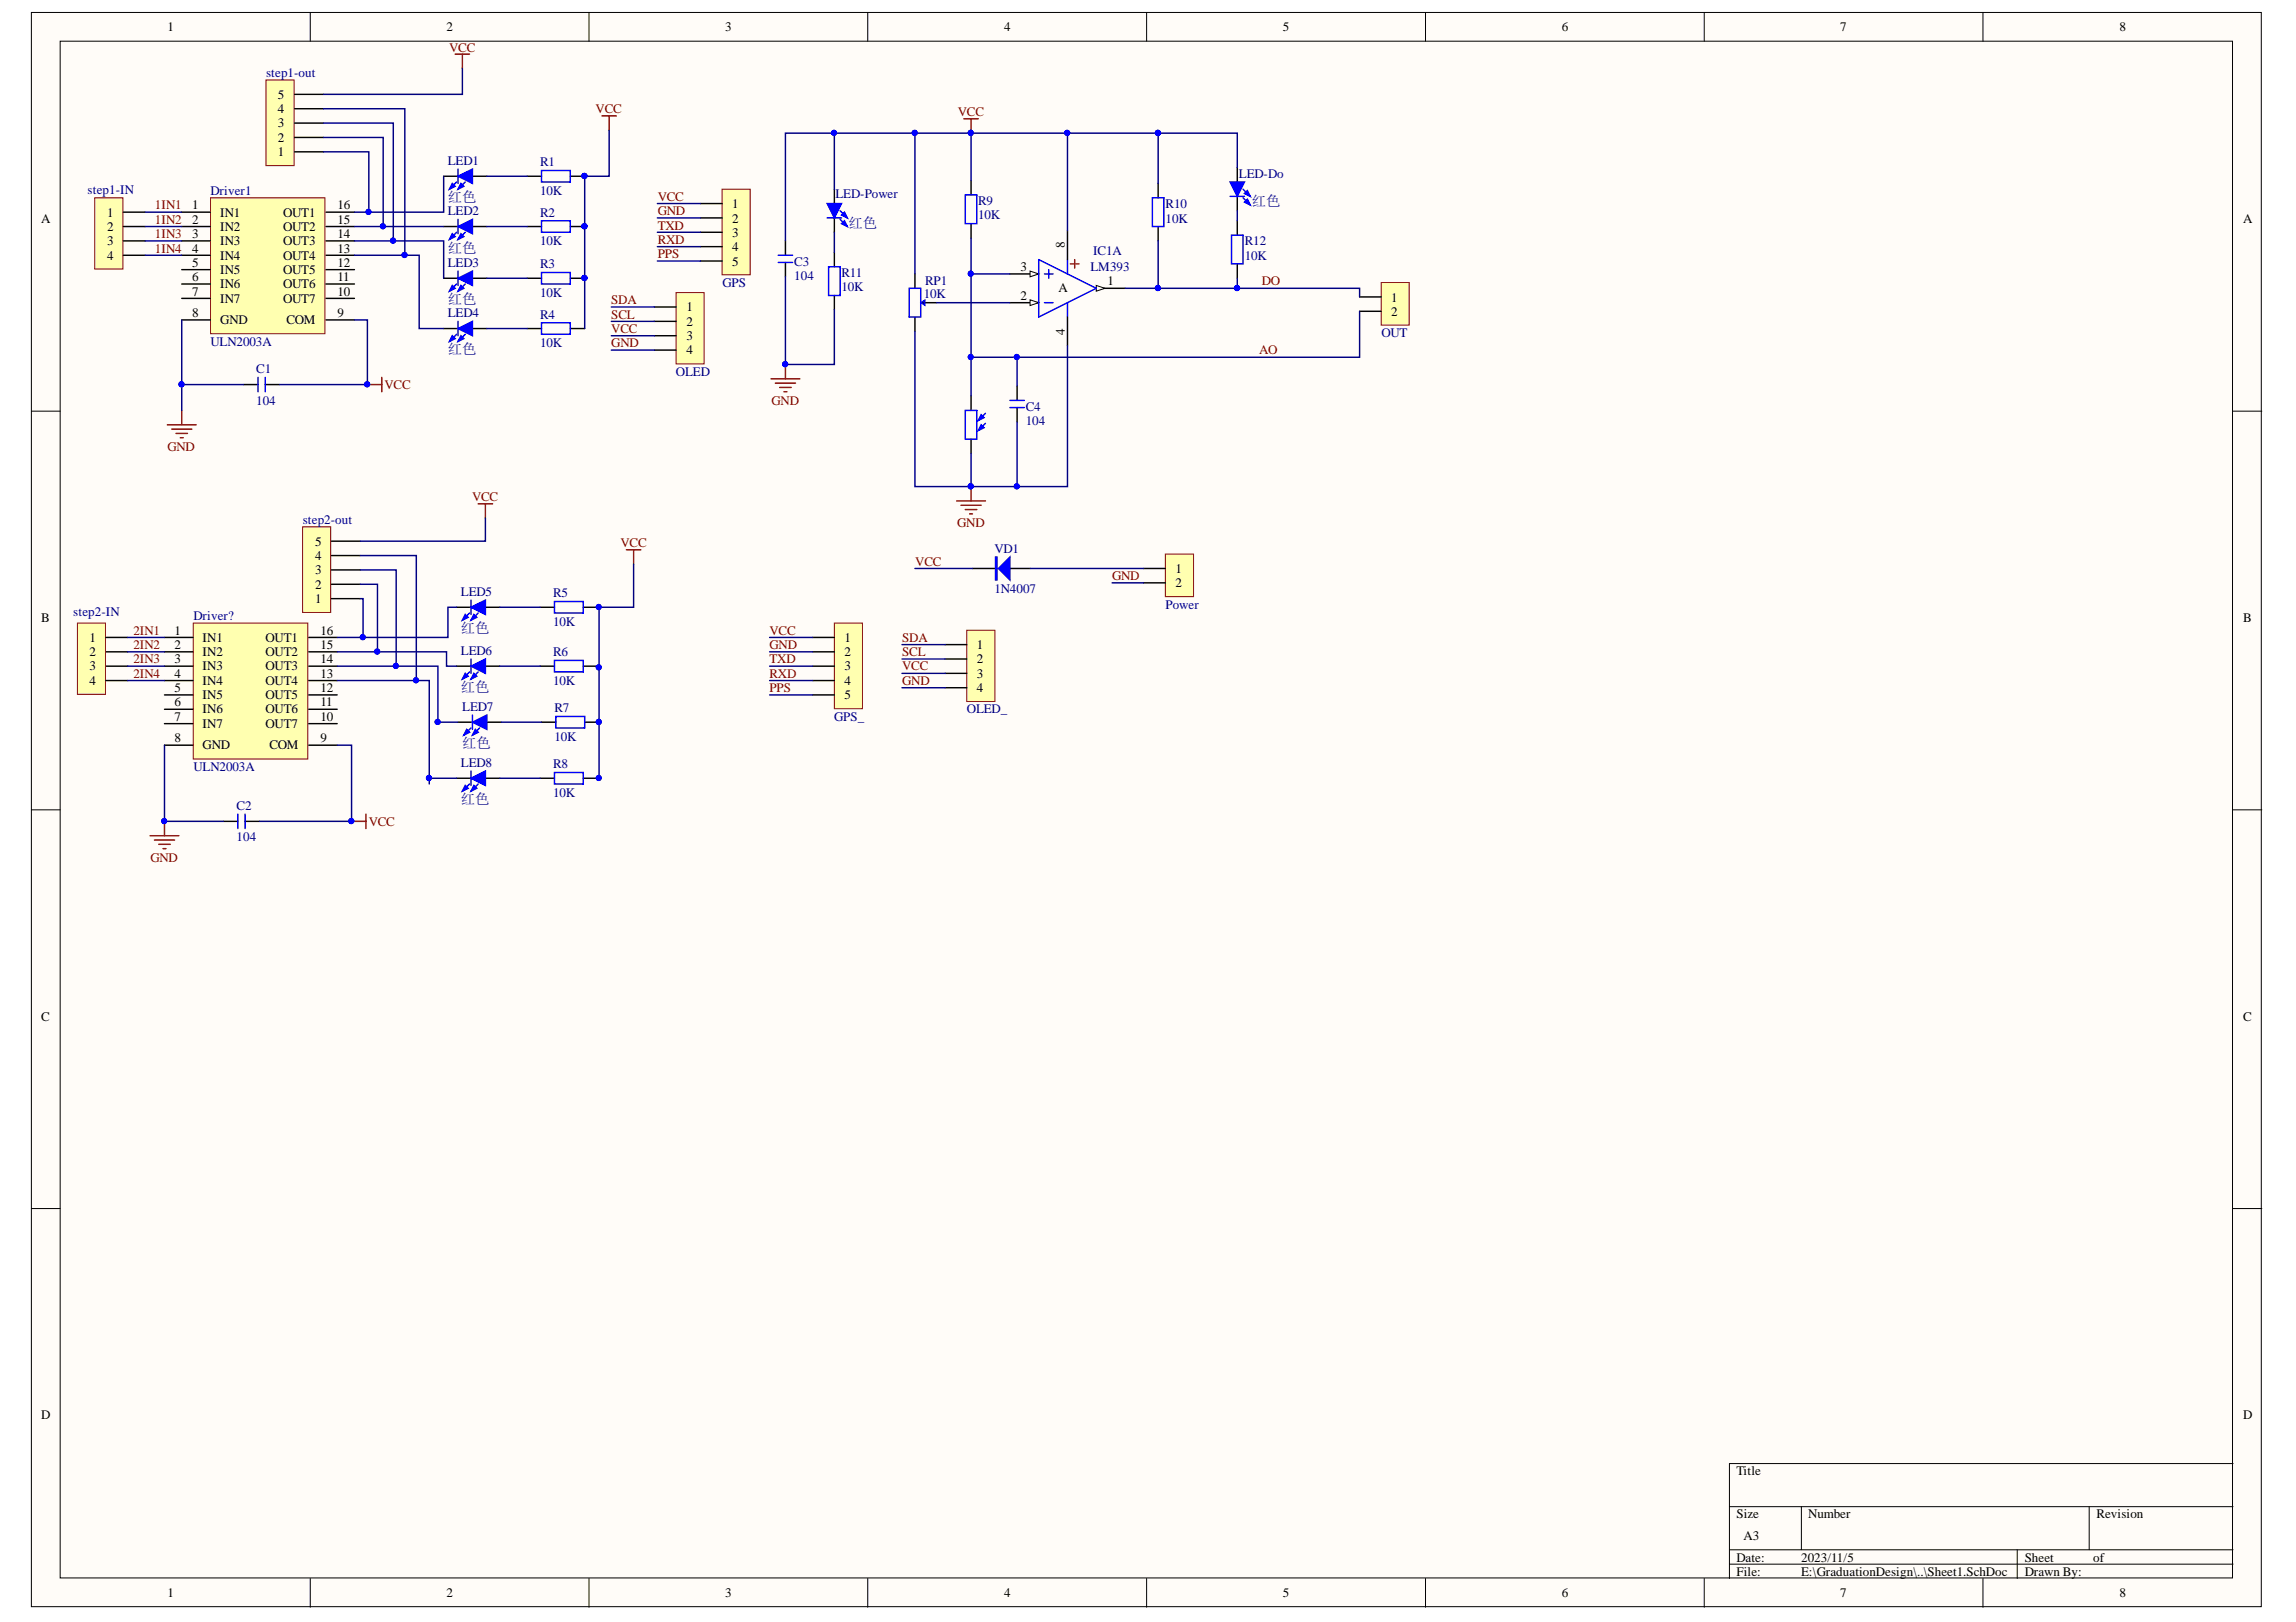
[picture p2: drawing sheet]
<svg xmlns="http://www.w3.org/2000/svg" width="297mm" height="210mm" viewBox="0 0 297 210" stroke-linecap="round" stroke-linejoin="round" font-family="sans-serif">
<defs><g id="words">
<g font-size="1.9" fill="#000080">
<text x="57.9" y="26.2">红色</text>
<text x="109.8" y="29.5">红色</text>
<text x="162" y="26.7">红色</text>
<text x="57.9" y="32.7">红色</text>
<text x="57.9" y="39.4">红色</text>
<text x="57.9" y="45.9">红色</text>
<text x="59.6" y="81.9">红色</text>
<text x="59.6" y="89.5">红色</text>
<text x="59.8" y="96.8">红色</text>
<text x="59.6" y="104.1">红色</text>
</g>
<g font-size="1.7">
<text x="21.7" y="4">1</text>
<text x="57.8" y="4">2</text>
<text x="93.8" y="4">3</text>
<text x="129.9" y="4">4</text>
<text x="165.9" y="4">5</text>
<text x="202.1" y="4">6</text>
<text x="238.1" y="4">7</text>
<text x="274.2" y="4">8</text>
<text x="35.9" y="16.5">3</text>
<text x="35.9" y="14.6">4</text>
<text x="35.9" y="12.7">5</text>
<text x="35.9" y="20.2">1</text>
<text x="35.9" y="18.3">2</text>
<text x="5.3" y="28.9">A</text>
<text x="13.9" y="28">1</text>
<text x="13.9" y="29.9">2</text>
<text x="24.9" y="27.1">1</text>
<text x="24.9" y="29">2</text>
<text x="28.5" y="28">IN1</text>
<text x="28.5" y="29.9">IN2</text>
<text x="36.6" y="28">OUT1</text>
<text x="36.6" y="29.9">OUT2</text>
<text x="43.6" y="27.1">16</text>
<text x="43.6" y="29">15</text>
<text x="94.7" y="26.9">1</text>
<text x="94.7" y="28.8">2</text>
<text x="290.2" y="28.9">A</text>
<text x="13.9" y="31.8">3</text>
<text x="13.9" y="33.6">4</text>
<text x="24.9" y="30.8">3</text>
<text x="24.9" y="32.7">4</text>
<text x="24.9" y="34.5">5</text>
<text x="28.5" y="31.8">IN3</text>
<text x="28.5" y="33.6">IN4</text>
<text x="28.5" y="35.5">IN5</text>
<text x="36.6" y="31.8">OUT3</text>
<text x="36.6" y="33.6">OUT4</text>
<text x="36.6" y="35.5">OUT5</text>
<text x="43.6" y="30.8">14</text>
<text x="43.6" y="32.7">13</text>
<text x="43.6" y="34.5">12</text>
<text x="94.7" y="30.7">3</text>
<text x="94.7" y="32.5">4</text>
<text x="94.7" y="34.4">5</text>
<text x="132" y="35.1">3</text>
<text x="137.8" y="32.1" transform="rotate(-90 137.8 32.1)">8</text>
<text x="24.9" y="36.4">6</text>
<text x="24.9" y="38.3">7</text>
<text x="24.9" y="41.1">8</text>
<text x="28.5" y="37.3">IN6</text>
<text x="28.5" y="39.2">IN7</text>
<text x="28.5" y="42">GND</text>
<text x="36.6" y="37.3">OUT6</text>
<text x="36.6" y="39.2">OUT7</text>
<text x="37" y="42">COM</text>
<text x="43.6" y="36.4">11</text>
<text x="43.6" y="38.3">10</text>
<text x="43.6" y="41.1">9</text>
<text x="88.8" y="40.3">1</text>
<text x="132" y="38.8">2</text>
<text x="136.9" y="37.8">A</text>
<text x="143.3" y="36.9">1</text>
<text x="180" y="39">1</text>
<text x="180" y="40.9">2</text>
<text x="88.8" y="42.1">2</text>
<text x="88.8" y="44">3</text>
<text x="88.8" y="45.9">4</text>
<text x="137.8" y="43.3" transform="rotate(-90 137.8 43.3)">4</text>
<text x="40.8" y="70.6">5</text>
<text x="40.8" y="76.2">2</text>
<text x="40.8" y="74.3">3</text>
<text x="40.8" y="72.5">4</text>
<text x="152.1" y="74.2">1</text>
<text x="152.1" y="76">2</text>
<text x="5.3" y="80.5">B</text>
<text x="11.6" y="83">1</text>
<text x="22.6" y="82.1">1</text>
<text x="22.6" y="84">2</text>
<text x="26.2" y="83">IN1</text>
<text x="34.3" y="83">OUT1</text>
<text x="40.8" y="78.1">1</text>
<text x="41.4" y="82.1">16</text>
<text x="41.4" y="84">15</text>
<text x="109.3" y="83">1</text>
<text x="126.4" y="84">1</text>
<text x="290.2" y="80.5">B</text>
<text x="11.6" y="84.9">2</text>
<text x="11.6" y="86.8">3</text>
<text x="11.6" y="88.6">4</text>
<text x="22.6" y="85.8">3</text>
<text x="22.6" y="87.7">4</text>
<text x="22.6" y="89.5">5</text>
<text x="26.2" y="84.9">IN2</text>
<text x="26.2" y="86.8">IN3</text>
<text x="26.2" y="88.6">IN4</text>
<text x="34.3" y="84.9">OUT2</text>
<text x="34.3" y="86.8">OUT3</text>
<text x="34.3" y="88.6">OUT4</text>
<text x="41.4" y="85.8">14</text>
<text x="41.4" y="87.7">13</text>
<text x="41.4" y="89.5">12</text>
<text x="109.3" y="84.9">2</text>
<text x="109.3" y="86.8">3</text>
<text x="109.3" y="88.6">4</text>
<text x="126.4" y="85.8">2</text>
<text x="126.4" y="87.7">3</text>
<text x="126.4" y="89.5">4</text>
<text x="22.6" y="91.4">6</text>
<text x="22.6" y="93.3">7</text>
<text x="26.2" y="90.5">IN5</text>
<text x="26.2" y="92.3">IN6</text>
<text x="26.2" y="94.2">IN7</text>
<text x="34.3" y="90.5">OUT5</text>
<text x="34.3" y="92.3">OUT6</text>
<text x="34.3" y="94.2">OUT7</text>
<text x="41.4" y="91.4">11</text>
<text x="41.4" y="93.3">10</text>
<text x="109.3" y="90.5">5</text>
<text x="22.6" y="96.1">8</text>
<text x="26.2" y="97">GND</text>
<text x="34.8" y="97">COM</text>
<text x="41.4" y="96.1">9</text>
<text x="5.3" y="132.1">C</text>
<text x="290.2" y="132.1">C</text>
<text x="5.3" y="183.7">D</text>
<text x="290.2" y="183.7">D</text>
<text x="224.6" y="190.9">Title</text>
<text x="224.6" y="196.5">Size</text>
<text x="233.9" y="196.5">Number</text>
<text x="271.2" y="196.5">Revision</text>
<text x="224.6" y="202.1">Date:</text>
<text x="224.6" y="203.9">File:</text>
<text x="225.6" y="199.3">A3</text>
<text x="233" y="202.1">2023/11/5</text>
<text x="233" y="203.9">E:\GraduationDesign\..\Sheet1.SchDoc</text>
<text x="261.9" y="202.1">Sheet</text>
<text x="261.9" y="203.9">Drawn By:</text>
<text x="270.8" y="202.1">of</text>
<text x="21.7" y="206.7">1</text>
<text x="57.8" y="206.7">2</text>
<text x="93.8" y="206.7">3</text>
<text x="129.9" y="206.7">4</text>
<text x="165.9" y="206.7">5</text>
<text x="202.1" y="206.7">6</text>
<text x="238.1" y="206.7">7</text>
<text x="274.2" y="206.7">8</text>
</g>
<g font-size="1.7" fill="#000080">
<text x="34.4" y="10">step1-out</text>
<text x="57.9" y="21.4">LED1</text>
<text x="69.9" y="21.5">R1</text>
<text x="160.3" y="23">LED-Do</text>
<text x="11.3" y="25.1">step1-IN</text>
<text x="27.2" y="25.3">Driver1</text>
<text x="57.9" y="27.9">LED2</text>
<text x="69.9" y="25.3">10K</text>
<text x="69.9" y="28">R2</text>
<text x="108.1" y="25.6">LED-Power</text>
<text x="126.5" y="26.5">R9</text>
<text x="126.5" y="28.4">10K</text>
<text x="150.8" y="26.9">R10</text>
<text x="150.8" y="28.8">10K</text>
<text x="57.9" y="34.5">LED3</text>
<text x="69.9" y="31.8">10K</text>
<text x="69.9" y="34.7">R3</text>
<text x="102.8" y="34.4">C3</text>
<text x="108.9" y="35.8">R11</text>
<text x="141.1" y="35.1">LM393</text>
<text x="141.4" y="33">IC1A</text>
<text x="161" y="31.8">R12</text>
<text x="161" y="33.6">10K</text>
<text x="57.9" y="41.1">LED4</text>
<text x="69.9" y="38.4">10K</text>
<text x="69.9" y="41.2">R4</text>
<text x="93.5" y="37.2">GPS</text>
<text x="102.8" y="36.2">104</text>
<text x="108.9" y="37.7">10K</text>
<text x="119.5" y="38.6">10K</text>
<text x="119.7" y="36.9">RP1</text>
<text x="27.2" y="44.8">ULN2003A</text>
<text x="69.9" y="44.9">10K</text>
<text x="178.7" y="43.7">OUT</text>
<text x="33.2" y="48.3">C1</text>
<text x="33.2" y="52.4">104</text>
<text x="87.5" y="48.7">OLED</text>
<text x="132.7" y="53.1">C4</text>
<text x="132.7" y="55">104</text>
<text x="39.2" y="67.8">step2-out</text>
<text x="128.6" y="71.6">VD1</text>
<text x="59.6" y="77.1">LED5</text>
<text x="71.6" y="77.3">R5</text>
<text x="128.6" y="76.7">1N4007</text>
<text x="9.5" y="79.7">step2-IN</text>
<text x="25" y="80.3">Driver?</text>
<text x="71.6" y="81">10K</text>
<text x="150.8" y="78.8">Power</text>
<text x="59.6" y="84.7">LED6</text>
<text x="71.6" y="84.9">R6</text>
<text x="71.6" y="88.6">10K</text>
<text x="59.8" y="92">LED7</text>
<text x="71.7" y="92.2">R7</text>
<text x="71.7" y="95.9">10K</text>
<text x="107.9" y="93.3">GPS_</text>
<text x="125.1" y="92.3">OLED_</text>
<text x="25" y="99.8">ULN2003A</text>
<text x="59.6" y="99.3">LED8</text>
<text x="71.6" y="99.4">R8</text>
<text x="30.6" y="104.8">C2</text>
<text x="71.6" y="103.1">10K</text>
<text x="30.6" y="108.9">104</text>
</g>
<g font-size="1.7" fill="#800000">
<text x="58.1" y="6.7">VCC</text>
<text x="77.1" y="14.6">VCC</text>
<text x="123.9" y="15">VCC</text>
<text x="20" y="27.1">1IN1</text>
<text x="20" y="29">1IN2</text>
<text x="85.1" y="26">VCC</text>
<text x="85.1" y="27.9">GND</text>
<text x="85.1" y="29.7">TXD</text>
<text x="20" y="30.8">1IN3</text>
<text x="20" y="32.7">1IN4</text>
<text x="85.1" y="31.6">RXD</text>
<text x="85.1" y="33.4">PPS</text>
<text x="79.1" y="39.4">SDA</text>
<text x="79.1" y="41.2">SCL</text>
<text x="163.2" y="36.9">DO</text>
<text x="79.1" y="43.1">VCC</text>
<text x="79.1" y="44.9">GND</text>
<text x="162.9" y="45.9">AO</text>
<text x="49.7" y="50.3">VCC</text>
<text x="99.8" y="52.4">GND</text>
<text x="21.7" y="58.4">GND</text>
<text x="61.1" y="64.9">VCC</text>
<text x="80.3" y="70.8">VCC</text>
<text x="123.8" y="68.2">GND</text>
<text x="118.4" y="73.2">VCC</text>
<text x="143.9" y="75.1">GND</text>
<text x="17.3" y="82.1">2IN1</text>
<text x="17.3" y="84">2IN2</text>
<text x="99.5" y="82.1">VCC</text>
<text x="99.5" y="84">GND</text>
<text x="116.7" y="83">SDA</text>
<text x="17.3" y="85.8">2IN3</text>
<text x="17.3" y="87.7">2IN4</text>
<text x="99.5" y="85.8">TXD</text>
<text x="99.5" y="87.7">RXD</text>
<text x="99.5" y="89.5">PPS</text>
<text x="116.7" y="84.9">SCL</text>
<text x="116.7" y="86.8">VCC</text>
<text x="116.7" y="88.6">GND</text>
<text x="47.7" y="106.9">VCC</text>
<text x="19.5" y="111.5">GND</text>
</g>
</g></defs>
<g fill="#fffcf8" stroke="#000" stroke-width=".13">
<path d="M4.1 1.6h288.4v206.3h-288.4z"/>
<path d="M7.8 5.3h281v198.9h-281z"/>
</g>
<g fill="none" stroke="#000" stroke-width=".13">
<path d="M40.1 1.6v3.7M76.2 1.6v3.7M112.3 1.6v3.7M148.3 1.6v3.7M184.4 1.6v3.7M220.5 1.6v3.7M256.5 1.6v3.7M4.1 53.2h3.7M288.9 53.2h3.7M4.1 104.8h3.7M288.9 104.8h3.7M4.1 156.4h3.7"/>
<path d="M288.9 156.4h3.7M223.7 195h65.2M233 195v5.6M270.3 195v5.6M288.9 189.4h-65.2v14.9M40.1 204.3v3.7M76.2 204.3v3.7M112.3 204.3v3.7M148.3 204.3v3.7M184.4 204.3v3.7M220.5 204.3v3.7M223.7 200.6h65.2"/>
<path d="M223.7 202.4h65.2M256.5 204.3v3.7M261 200.6v3.7"/>
</g>
<path d="M87.5 37.9h3.6v9.2h-3.6z" fill="#ffffb0" stroke="#800000" stroke-width=".13"/>
<path d="M84.7 39.7h2.8M84.7 41.6h2.8M84.7 43.4h2.8M84.7 45.3h2.8" fill="none" stroke="#000" stroke-width=".19"/>
<path d="M12.3 25.6h3.6v9.2h-3.6z" fill="#ffffb0" stroke="#800000" stroke-width=".13"/>
<path d="M16 27.5h2.8M16 29.3h2.8M16 31.2h2.8M16 33h2.8" fill="none" stroke="#000" stroke-width=".19"/>
<path d="M10 80.6h3.6v9.3h-3.6z" fill="#ffffb0" stroke="#800000" stroke-width=".13"/>
<path d="M13.7 82.5h2.8M13.7 84.4h2.8M13.7 86.2h2.8M13.7 88.1h2.8" fill="none" stroke="#000" stroke-width=".19"/>
<path d="M93.4 24.5h3.7v11.1h-3.7z" fill="#ffffb0" stroke="#800000" stroke-width=".13"/>
<path d="M90.6 26.3h2.8M90.6 28.2h2.8M90.6 30.1h2.8M90.6 31.9h2.8M90.6 33.8h2.8" fill="none" stroke="#000" stroke-width=".19"/>
<path d="M27.2 25.6h14.8v17.6h-14.8z" fill="#ffffb0" stroke="#800000" stroke-width=".13"/>
<g fill="none" stroke="#000" stroke-width=".19">
<path d="M23.5 27.5h3.7M23.5 29.3h3.7M23.5 31.2h3.7M23.5 33h3.7M23.5 34.9h3.7M23.5 36.8h3.7M23.5 38.6h3.7M42.2 27.5h3.7M42.2 29.3h3.7M42.2 31.2h3.7M42.2 33h3.7M42.2 34.9h3.7"/>
<path d="M42.2 36.8h3.7M42.2 38.6h3.7M23.5 41.4h3.7M42.2 41.4h3.7"/>
</g>
<path d="M34.4 10.4h3.7v11h-3.7z" fill="#ffffb0" stroke="#800000" stroke-width=".13"/>
<path d="M38.1 19.6h3.8M38.1 17.8h3.8M38.1 15.9h3.8M38.1 14.1h3.8M38.1 12.2h3.8" fill="none" stroke="#000" stroke-width=".19"/>
<path d="M21.7 55h3.7M22.2 55.5h2.6M22.8 56.1h1.5M23.3 56.6h.4M23.5 53.1v1.9M47.5 49.8h1.9M49.4 48.8v1.9" fill="none" stroke="#800000" stroke-width=".19"/>
<circle cx="47.5" cy="49.7" r=".33" fill="#00f" stroke="#00f" stroke-width=".13"/>
<path d="M39.2 68.2h3.6v11.1h-3.6z" fill="#ffffb0" stroke="#800000" stroke-width=".13"/>
<path d="M42.9 77.5h3.7M42.9 75.6h3.7M42.9 73.8h3.7M42.9 71.9h3.7M42.9 70h3.7" fill="none" stroke="#000" stroke-width=".19"/>
<path d="M25 80.6h14.8v17.6h-14.8z" fill="#ffffb0" stroke="#800000" stroke-width=".13"/>
<g fill="none" stroke="#000" stroke-width=".19">
<path d="M57.4 22.8h1.9M61.1 22.8h1.9M21.3 82.5h3.6M21.3 84.4h3.6M21.3 86.2h3.6M21.3 88.1h3.6M21.3 89.9h3.6M21.3 91.8h3.6M21.3 93.6h3.6M21.3 96.4h3.6M40 82.5h3.6M40 84.4h3.6"/>
<path d="M40 86.2h3.6M40 88.1h3.6M40 89.9h3.6M40 91.8h3.6M40 93.6h3.6M40 96.4h3.6"/>
</g>
<path d="M19.4 108.1h3.7M20 108.7h2.6M20.5 109.3h1.5M21.1 109.8h.4M21.3 106.3v1.8M45.5 106.3h1.8M47.3 105.4v1.8" fill="none" stroke="#800000" stroke-width=".19"/>
<g fill="#00f" stroke="#00f" stroke-width=".13">
<circle cx="21.2" cy="106.3" r=".33"/>
<circle cx="45.4" cy="106.3" r=".33"/>
</g>
<path d="M59.3 22.8l1.8-.9v1.8z" fill="#00f"/>
<path d="M59.1 23.6l-1 .9M59.3 22.8l1.8-.9v1.8zM60.2 23.6l-.9 .9" fill="none" stroke="#00f" stroke-width=".19"/>
<path d="M59.6 23.7l.4 .4-.7 .4z" fill="#00f"/>
<path d="M59.6 23.7l.4 .4-.7 .4z" fill="none" stroke="#00f" stroke-width=".19"/>
<path d="M58.5 23.7l.4 .4-.8 .4z" fill="#00f"/>
<path d="M58.5 23.7l.4 .4-.8 .4zM59.3 21.9v1.8M70.1 22.1h3.7v1.5h-3.7z" fill="none" stroke="#00f" stroke-width=".19"/>
<path d="M57.4 29.3h1.9M61.1 29.3h1.9M68.2 22.8h1.9M73.8 22.8h1.8" fill="none" stroke="#000" stroke-width=".19"/>
<circle cx="75.6" cy="22.8" r=".33" fill="#00f" stroke="#00f" stroke-width=".13"/>
<path d="M59.3 29.3l1.8-.9v1.8z" fill="#00f"/>
<path d="M59.1 30.1l-1 .9M59.3 29.3l1.8-.9v1.8zM60.2 30.1l-.9 .9" fill="none" stroke="#00f" stroke-width=".19"/>
<path d="M59.6 30.2l.4 .4-.7 .4z" fill="#00f"/>
<path d="M59.6 30.2l.4 .4-.7 .4z" fill="none" stroke="#00f" stroke-width=".19"/>
<path d="M58.5 30.2l.4 .4-.8 .4z" fill="#00f"/>
<path d="M58.5 30.2l.4 .4-.8 .4zM59.3 28.4v1.8M70.1 28.6h3.7v1.5h-3.7z" fill="none" stroke="#00f" stroke-width=".19"/>
<path d="M57.4 36h1.9M61.1 36h1.9M68.2 29.3h1.9M73.8 29.3h1.8" fill="none" stroke="#000" stroke-width=".19"/>
<circle cx="75.6" cy="29.3" r=".33" fill="#00f" stroke="#00f" stroke-width=".13"/>
<path d="M59.3 36l1.8-.9v1.8z" fill="#00f"/>
<path d="M59.1 36.8l-1 .9M59.3 36l1.8-.9v1.8zM60.2 36.8l-.9 .9" fill="none" stroke="#00f" stroke-width=".19"/>
<path d="M59.6 36.9l.4 .4-.7 .4z" fill="#00f"/>
<path d="M59.6 36.9l.4 .4-.7 .4z" fill="none" stroke="#00f" stroke-width=".19"/>
<path d="M58.5 36.9l.4 .4-.8 .4z" fill="#00f"/>
<path d="M58.5 36.9l.4 .4-.8 .4zM59.3 35.1v1.8M70.1 35.3h3.7v1.5h-3.7z" fill="none" stroke="#00f" stroke-width=".19"/>
<path d="M68.2 36h1.9M73.8 36h1.8M57.4 42.5h1.9M61.1 42.5h1.9" fill="none" stroke="#000" stroke-width=".19"/>
<circle cx="75.6" cy="36" r=".33" fill="#00f" stroke="#00f" stroke-width=".13"/>
<path d="M59.3 42.5l1.8-.9v1.8z" fill="#00f"/>
<path d="M59.1 43.3l-1 .9M59.3 42.5l1.8-.9v1.8zM60.2 43.3l-.9 .9" fill="none" stroke="#00f" stroke-width=".19"/>
<path d="M59.6 43.4l.4 .4-.7 .4z" fill="#00f"/>
<path d="M59.6 43.4l.4 .4-.7 .4z" fill="none" stroke="#00f" stroke-width=".19"/>
<path d="M58.5 43.4l.4 .4-.8 .4z" fill="#00f"/>
<path d="M58.5 43.4l.4 .4-.8 .4zM59.3 41.6v1.8M70.1 41.8h3.7v1.5h-3.7z" fill="none" stroke="#00f" stroke-width=".19"/>
<path d="M68.2 42.5h1.9M73.8 42.5h1.8M59.1 78.6h1.8M62.8 78.6h1.9" fill="none" stroke="#000" stroke-width=".19"/>
<path d="M58.9 7h1.8M59.8 7v1.9M77.9 15h1.8M78.8 15v1.9" fill="none" stroke="#800000" stroke-width=".19"/>
<path d="M60.9 78.6l1.9-.9v1.8z" fill="#00f"/>
<path d="M60.7 79.3l-.9 1M60.9 78.6l1.9-.9v1.8zM61.9 79.3l-1 1" fill="none" stroke="#00f" stroke-width=".19"/>
<path d="M61.3 79.5l.4 .4-.8 .4z" fill="#00f"/>
<path d="M61.3 79.5l.4 .4-.8 .4z" fill="none" stroke="#00f" stroke-width=".19"/>
<path d="M60.2 79.5l.4 .4-.8 .4z" fill="#00f"/>
<path d="M60.2 79.5l.4 .4-.8 .4zM60.9 77.7v1.8M71.7 77.8h3.8v1.5h-3.8z" fill="none" stroke="#00f" stroke-width=".19"/>
<path d="M69.9 78.6h1.8M75.5 78.6h1.8M59.1 86.2h1.8M62.8 86.2h1.9" fill="none" stroke="#000" stroke-width=".19"/>
<path d="M60.9 86.2l1.9-.9v1.8z" fill="#00f"/>
<path d="M60.7 87l-.9 .9M60.9 86.2l1.9-.9v1.8zM61.9 87l-1 .9" fill="none" stroke="#00f" stroke-width=".19"/>
<path d="M61.3 87.1l.4 .4-.8 .4z" fill="#00f"/>
<path d="M61.3 87.1l.4 .4-.8 .4z" fill="none" stroke="#00f" stroke-width=".19"/>
<path d="M60.2 87.1l.4 .4-.8 .4z" fill="#00f"/>
<path d="M60.2 87.1l.4 .4-.8 .4zM60.9 85.3v1.8M71.7 85.5h3.8v1.5h-3.8z" fill="none" stroke="#00f" stroke-width=".19"/>
<path d="M59.3 93.5h1.8M63 93.5h1.8M69.9 86.2h1.8M75.5 86.2h1.8" fill="none" stroke="#000" stroke-width=".19"/>
<path d="M61.1 93.5l1.9-1v1.9z" fill="#00f"/>
<path d="M60.9 94.2l-.9 .9M61.1 93.5l1.9-1v1.9zM62.1 94.2l-1 .9" fill="none" stroke="#00f" stroke-width=".19"/>
<path d="M61.5 94.4l.4 .4-.8 .3z" fill="#00f"/>
<path d="M61.5 94.4l.4 .4-.8 .3z" fill="none" stroke="#00f" stroke-width=".19"/>
<path d="M60.4 94.4l.3 .4-.7 .3z" fill="#00f"/>
<path d="M60.4 94.4l.3 .4-.7 .3zM61.1 92.5v1.9M71.9 92.7h3.7v1.5h-3.7z" fill="none" stroke="#00f" stroke-width=".19"/>
<path d="M70.1 93.5h1.8M75.6 93.5h1.9M59.1 100.7h1.8M62.8 100.7h1.9" fill="none" stroke="#000" stroke-width=".19"/>
<circle cx="77.5" cy="93.4" r=".33" fill="#00f" stroke="#00f" stroke-width=".13"/>
<path d="M60.9 100.7l1.9-.9v1.8z" fill="#00f"/>
<path d="M60.7 101.5l-.9 .9M60.9 100.7l1.9-.9v1.8zM61.9 101.5l-1 .9" fill="none" stroke="#00f" stroke-width=".19"/>
<path d="M61.3 101.6l.4 .4-.8 .4z" fill="#00f"/>
<path d="M61.3 101.6l.4 .4-.8 .4z" fill="none" stroke="#00f" stroke-width=".19"/>
<path d="M60.2 101.6l.4 .4-.8 .4z" fill="#00f"/>
<path d="M33.4 48.8v1.9M34.3 48.8v1.9M60.9 99.8v1.8M71.7 100h3.8v1.5h-3.8zM30.8 105.4v1.8M31.7 105.4v1.8M60.2 101.6l.4 .4-.8 .4z" fill="none" stroke="#00f" stroke-width=".19"/>
<path d="M130.7 39.2h3.7M31.5 49.8h1.9M34.3 49.8h1.9M28.9 106.3h1.9M31.7 106.3h1.9M69.9 100.7h1.8M75.5 100.7h1.8" fill="none" stroke="#000" stroke-width=".19"/>
<path d="M61.9 65.2h1.8M62.8 65.2v1.9M81 71.1h1.9M82 71.1v1.9" fill="none" stroke="#800000" stroke-width=".19"/>
<path d="M133.3 38.8l1.1 .4-1.1 .3z" fill="#fffcf8"/>
<path d="M133.3 38.8l1.1 .4-1.1 .3z" fill="none" stroke="#000" stroke-width=".13"/>
<path d="M130.7 35.5h3.7" fill="none" stroke="#000" stroke-width=".19"/>
<path d="M133.3 35.1l1.1 .4-1.1 .3z" fill="#fffcf8"/>
<path d="M133.3 35.1l1.1 .4-1.1 .3z" fill="none" stroke="#000" stroke-width=".13"/>
<path d="M141.8 37.3h3.7" fill="none" stroke="#000" stroke-width=".19"/>
<path d="M141.8 36.9l1.1 .4-1.1 .4z" fill="#fffcf8"/>
<path d="M141.8 36.9l1.1 .4-1.1 .4z" fill="none" stroke="#000" stroke-width=".13"/>
<path d="M117.6 37.3h1.5v3.7h-1.5zM134.4 33.6l7.4 3.7-7.4 3.7zM135.1 39.2h1.1M135.1 35.5h1.1M135.7 34.9v1.1M138.1 33.6v1.9M138.1 39.2v1.8" fill="none" stroke="#00f" stroke-width=".19"/>
<path d="M118.4 35.5v1.8M119.3 39.2h1.9M138.1 29.9v3.7M118.4 41v1.9M138.1 41v3.7" fill="none" stroke="#000" stroke-width=".19"/>
<path d="M138.5 34.1h1.1M139 33.6v1.1" fill="none" stroke="#f00" stroke-width=".19"/>
<path d="M119.1 39.2l.6-.4v.7z" fill="#11037f"/>
<path d="M119.1 39.2l.6-.4v.7z" fill="none" stroke="#00f" stroke-width=".13"/>
<path d="M107.9 24.5v1.8M107.9 28.2v1.9M125.6 23.4v1.8M125.6 28.9v1.9M149.8 23.7v1.9M149.8 29.3v1.9" fill="none" stroke="#000" stroke-width=".19"/>
<path d="M124.9 25.2h1.5v3.7h-1.5zM149.1 25.6h1.5v3.7h-1.5z" fill="none" stroke="#00f" stroke-width=".19"/>
<path d="M107 26.3h1.9l-1 1.9z" fill="#00f"/>
<path d="M107 26.3h1.9l-1 1.9zM108.7 27.3l.9 .9M108.7 28.4l.9 .9" fill="none" stroke="#00f" stroke-width=".19"/>
<path d="M108.9 27.8l.3-.3 .4 .7z" fill="#00f"/>
<path d="M108.9 27.8l.3-.3 .4 .7z" fill="none" stroke="#00f" stroke-width=".19"/>
<path d="M108.9 28.9l.3-.3 .4 .7z" fill="#00f"/>
<path d="M100.7 33h1.8M100.7 34h1.8M107 28.2h1.9M107.2 34.5h1.5v3.7h-1.5zM108.9 28.9l.3-.3 .4 .7zM130.7 51.8h1.8M130.7 52.7h1.8" fill="none" stroke="#00f" stroke-width=".19"/>
<path d="M101.6 31.2v1.8M101.6 34v1.8M107.9 32.7v1.8M107.9 38.2v1.9M160.1 21.7v1.9M160.1 25.4v1.9M131.6 50v1.8M131.6 52.7v1.9" fill="none" stroke="#000" stroke-width=".19"/>
<path d="M99.8 49h3.7M100.3 49.6h2.6M100.9 50.1h1.5M101.4 50.7h.4M101.6 47.2v1.8" fill="none" stroke="#800000" stroke-width=".19"/>
<circle cx="101.6" cy="47.1" r=".33" fill="#00f" stroke="#00f" stroke-width=".13"/>
<path d="M159.1 23.6h1.9l-.9 1.8z" fill="#00f"/>
<path d="M159.1 23.6h1.9l-.9 1.8zM160.8 24.5l.9 .9M160.8 25.6l.9 .9" fill="none" stroke="#00f" stroke-width=".19"/>
<path d="M161 25l.4-.3 .3 .7z" fill="#00f"/>
<path d="M161 25l.4-.3 .3 .7z" fill="none" stroke="#00f" stroke-width=".19"/>
<path d="M161 26.2l.4-.4 .3 .7z" fill="#00f"/>
<path d="M159.1 25.4h1.9M159.3 30.4h1.5v3.7h-1.5zM161 26.2l.4-.4 .3 .7zM124.9 53.1h1.5v3.7h-1.5zM127.5 53.5l-.9 .9" fill="none" stroke="#00f" stroke-width=".19"/>
<path d="M160.1 28.6v1.8M160.1 34.1v1.9M125.6 51.3v1.8M125.6 56.8v1.9" fill="none" stroke="#000" stroke-width=".19"/>
<path d="M124.7 15.4h1.9M125.6 15.4v1.8M123.8 64.8h3.7M124.3 65.4h2.6M124.9 65.9h1.5M125.4 66.5h.4M125.6 63v1.8" fill="none" stroke="#800000" stroke-width=".19"/>
<g fill="#00f" stroke="#00f" stroke-width=".13">
<circle cx="125.6" cy="62.9" r=".33"/>
<circle cx="125.6" cy="17.2" r=".33"/>
</g>
<path d="M126.9 53.7l.4 .3-.7 .4z" fill="#00f"/>
<path d="M126.9 53.7l.4 .3-.7 .4zM127.5 54.8l-.8 .7" fill="none" stroke="#00f" stroke-width=".19"/>
<path d="M126.9 55l.4 .3-.7 .4z" fill="#00f"/>
<path d="M126.9 55l.4 .3-.7 .4z" fill="none" stroke="#00f" stroke-width=".19"/>
<path d="M178.7 36.6h3.6v5.5h-3.6z" fill="#ffffb0" stroke="#800000" stroke-width=".13"/>
<path d="M175.9 38.4h2.8M175.9 40.3h2.8" fill="none" stroke="#000" stroke-width=".19"/>
<path d="M150.8 71.7h3.6v5.5h-3.6z" fill="#ffffb0" stroke="#800000" stroke-width=".13"/>
<path d="M148 73.6h2.8M148 75.4h2.8" fill="none" stroke="#000" stroke-width=".19"/>
<path d="M125.1 81.6h3.6v9.2h-3.6z" fill="#ffffb0" stroke="#800000" stroke-width=".13"/>
<path d="M122.3 83.4h2.8M122.3 85.3h2.8M122.3 87.1h2.8M122.3 89h2.8" fill="none" stroke="#000" stroke-width=".19"/>
<path d="M107.9 80.6h3.7v11.1h-3.7z" fill="#ffffb0" stroke="#800000" stroke-width=".13"/>
<path d="M125.8 73.6h3M130.5 73.6h2.8M105.1 82.5h2.8M105.1 84.4h2.8M105.1 86.2h2.8M105.1 88.1h2.8M105.1 89.9h2.8" fill="none" stroke="#000" stroke-width=".19"/>
<path d="M129.2 73.6l1.5-1.5v3z" fill="#00f"/>
<path d="M128.8 72.1h.2v3h-.2zM128.9 72.1v3M129.2 73.6l1.5-1.5v3z" fill="none" stroke="#00f" stroke-width=".19"/>
<g fill="none" stroke="#000080" stroke-width=".19">
<path d="M41.9 19.6h5.8v7.9M41.9 17.8h7.7v11.5M41.9 15.9h9v15.3M41.9 14.1h10.5v18.9M59.8 8.9v3.3h-17.9M78.8 16.9v5.9h-3.2v19.7M107.9 17.2v7.3M118.4 17.2v18.3M125.6 17.2v6.2M138.1 17.2h11.7M149.8 17.2h10.3v4.5M149.8 17.2v6.5"/>
<path d="M18.8 29.3h4.7M18.8 33h4.7M18.8 31.2h4.7M18.8 27.5h4.7M45.9 29.3h11.5M45.9 31.2h11.5v4.8M45.9 33h8.3v9.5h3.2M57.4 22.8v4.7h-11.5M63 22.8h5.2M63 29.3h5.2M63 36h5.2M79.1 39.7h5.6"/>
<path d="M85 28.2h5.6M85 26.3h5.6M85 31.9h5.6M85 30.1h5.6M85 33.8h5.6M101.6 35.8v11.4h6.3v-7.1M107.9 30.1v2.6M121.2 39.2h9.5M125.6 30.8v4.7h5.1M125.6 35.5v10.7h6v3.8M138.1 29.9v-12.7h-36.5v14M149.8 31.2v6.1h-4.3"/>
<path d="M160.1 36v1.3h-10.3M160.1 37.3h15.8v1.1M160.1 27.3v1.3M23.5 41.4v8.4M31.5 49.8h-8v3.3M45.9 41.4h1.6v8.4h-11.3M63 42.5h5.2M79.1 45.3h5.6M79.1 43.4h5.6M79.1 41.6h5.6M118.4 42.9v20.1h19.7v-18.3M125.6 46.2v5.1"/>
<path d="M125.6 58.7v4.3M131.6 54.6v8.4M175.9 40.3v5.9h-44.3M46.6 77.5h.4v5M46.6 75.6h2.2v8.8M46.6 73.8h4.7v12.4M46.6 71.9h7.3v16.2M59.1 78.6h-1.1v3.9h-14.4M62.8 67.1v2.9h-16.2M64.7 78.6h5.2M77.3 78.6h.2M82 73v5.6h-4.5v22.3"/>
<path d="M118.4 73.6h7.4M133.3 73.6h14.7M143.9 75.4h4.1M16.5 86.2h4.8M16.5 88.1h4.8M16.5 84.4h4.8M16.5 82.5h4.8M21.3 96.4v9.9h7.6M43.6 96.4h1.9v9.9h-11.9M43.6 88.1h11.9v13.4M43.6 86.2h13.1v7.4M43.6 84.4h14.2v1.8h1.3"/>
<path d="M56.7 93.5h2.6M64.7 86.2h5.2M64.8 93.5h5.3M77.3 86.2v.2h.2M99.6 86.2h5.5M99.6 88.1h5.5M99.6 84.4h5.5M99.6 82.5h5.5M99.6 89.9h5.5M116.7 89h5.6M116.7 87.1h5.6M116.7 85.3h5.6"/>
<path d="M116.7 83.4h5.6M55.5 100.7h3.6M64.7 100.7h5.2M77.3 100.7h.2"/>
</g>
<g fill="#00f" stroke="#00f" stroke-width=".13">
<circle cx="47.7" cy="27.4" r=".33"/>
<circle cx="49.5" cy="29.3" r=".33"/>
<circle cx="50.8" cy="31.1" r=".33"/>
<circle cx="52.3" cy="33" r=".33"/>
<circle cx="75.6" cy="22.8" r=".33"/>
<circle cx="75.6" cy="29.3" r=".33"/>
<circle cx="75.6" cy="36" r=".33"/>
<circle cx="56.6" cy="93.4" r=".33"/>
<circle cx="77.5" cy="100.7" r=".33"/>
<circle cx="55.5" cy="100.7" r=".33"/>
<circle cx="46.9" cy="82.5" r=".33"/>
<circle cx="48.8" cy="84.3" r=".33"/>
<circle cx="51.2" cy="86.2" r=".33"/>
<circle cx="53.8" cy="88" r=".33"/>
<circle cx="45.4" cy="106.3" r=".33"/>
<circle cx="21.2" cy="106.3" r=".33"/>
<circle cx="47.5" cy="49.7" r=".33"/>
<circle cx="77.5" cy="78.5" r=".33"/>
<circle cx="77.5" cy="86.4" r=".33"/>
<circle cx="77.5" cy="93.4" r=".33"/>
<circle cx="149.8" cy="37.3" r=".33"/>
<circle cx="101.6" cy="47.1" r=".33"/>
<circle cx="107.9" cy="17.2" r=".33"/>
<circle cx="149.8" cy="17.2" r=".33"/>
<circle cx="160" cy="37.3" r=".33"/>
<circle cx="138.1" cy="17.2" r=".33"/>
<circle cx="118.3" cy="17.2" r=".33"/>
<circle cx="125.6" cy="35.4" r=".33"/>
<circle cx="125.6" cy="17.2" r=".33"/>
<circle cx="131.5" cy="46.2" r=".33"/>
<circle cx="125.6" cy="46.2" r=".33"/>
<circle cx="131.5" cy="62.9" r=".33"/>
<circle cx="125.6" cy="62.9" r=".33"/>
<circle cx="23.5" cy="49.7" r=".33"/>
</g>
<use href="#words"/>
</svg>
